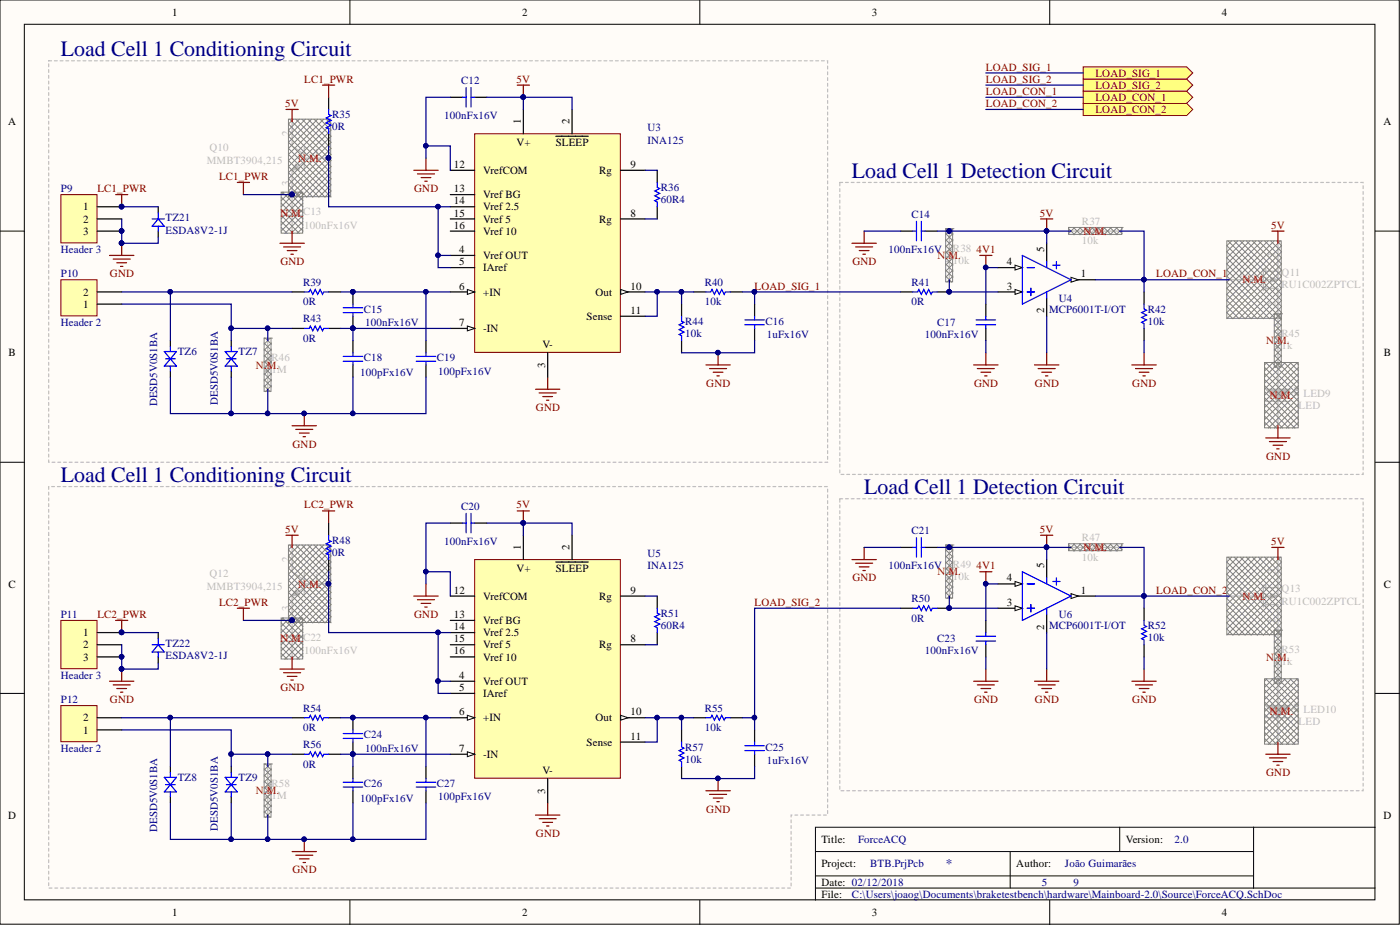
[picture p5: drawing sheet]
<svg xmlns="http://www.w3.org/2000/svg" width="292mm" height="193mm" viewBox="0 0 292 193" stroke-linecap="round" stroke-linejoin="round" font-family="sans-serif">
<defs><g id="words">
<g font-size="4.6" fill="#000080">
<text x="12.7" y="11.7">Load Cell 1 Conditioning Circuit</text>
<text x="177.8" y="37">Load Cell 1 Detection Circuit</text>
<text x="12.7" y="100.5">Load Cell 1 Conditioning Circuit</text>
<text x="180.3" y="103">Load Cell 1 Detection Circuit</text>
</g>
<text font-size="2.8" fill="#000080" x="197.3" y="181.1">*</text>
<g font-size="2.3">
<text x="35.9" y="3.3">1</text>
<text x="108.9" y="3.3">2</text>
<text x="181.9" y="3.3">3</text>
<text x="255" y="3.3">4</text>
<text x="1.7" y="26.1">A</text>
<text x="108.7" y="25.9" transform="rotate(-90 108.7 25.9)">1</text>
<text x="118.8" y="25.9" transform="rotate(-90 118.8 25.9)">2</text>
<text x="288.6" y="26.1">A</text>
<text x="94.7" y="35">12</text>
<text x="107.8" y="30.4">V+</text>
<text x="116" y="30.4">SLEEP</text>
<text x="131.5" y="35">9</text>
<text x="94.7" y="40.1">13</text>
<text x="100.8" y="36.3">VrefCOM</text>
<text x="100.8" y="41.4">Vref BG</text>
<text x="125" y="36.3">Rg</text>
<text x="17.4" y="43.9">1</text>
<text x="17.4" y="46.4">2</text>
<text x="94.7" y="42.6">14</text>
<text x="94.7" y="45.2">15</text>
<text x="94.7" y="47.7">16</text>
<text x="100.8" y="43.9">Vref 2.5</text>
<text x="100.8" y="46.4">Vref 5</text>
<text x="125" y="46.4">Rg</text>
<text x="131.5" y="45.2">8</text>
<text x="17.4" y="49">3</text>
<text x="95.8" y="52.8">4</text>
<text x="100.8" y="49">Vref 10</text>
<text x="217.9" y="52.5" transform="rotate(-90 217.9 52.5)">5</text>
<text x="95.8" y="55.3">5</text>
<text x="100.8" y="56.6">IAref</text>
<text x="100.8" y="54">Vref OUT</text>
<text x="210.1" y="55.3">4</text>
<text x="225.5" y="57.9">1</text>
<text x="17.4" y="64.2">1</text>
<text x="17.4" y="61.7">2</text>
<text x="95.8" y="60.4">6</text>
<text x="100.8" y="61.7">+IN</text>
<text x="124.3" y="61.7">Out</text>
<text x="131.5" y="65.5">11</text>
<text x="131.5" y="60.4">10</text>
<text x="210.1" y="60.4">3</text>
<text x="217.9" y="65.4" transform="rotate(-90 217.9 65.4)">2</text>
<text x="95.8" y="68">7</text>
<text x="100.8" y="69.3">-IN</text>
<text x="122.4" y="66.7">Sense</text>
<text x="1.8" y="74.4">B</text>
<text x="113.2" y="72.6">V-</text>
<text x="113.8" y="76.8" transform="rotate(-90 113.8 76.8)">3</text>
<text x="288.7" y="74.4">B</text>
<text x="107.8" y="119.3">V+</text>
<text x="108.7" y="114.7" transform="rotate(-90 108.7 114.7)">1</text>
<text x="116" y="119.3">SLEEP</text>
<text x="118.8" y="114.7" transform="rotate(-90 118.8 114.7)">2</text>
<text x="217.9" y="118.5" transform="rotate(-90 217.9 118.5)">5</text>
<text x="1.8" y="122.6">C</text>
<text x="94.7" y="123.8">12</text>
<text x="100.8" y="125.1">VrefCOM</text>
<text x="125" y="125.1">Rg</text>
<text x="131.5" y="123.8">9</text>
<text x="210.1" y="121.3">4</text>
<text x="225.5" y="123.8">1</text>
<text x="288.7" y="122.6">C</text>
<text x="94.7" y="128.9">13</text>
<text x="94.7" y="131.5">14</text>
<text x="100.8" y="130.2">Vref BG</text>
<text x="210.1" y="126.4">3</text>
<text x="217.9" y="131.4" transform="rotate(-90 217.9 131.4)">2</text>
<text x="17.4" y="132.7">1</text>
<text x="17.4" y="135.3">2</text>
<text x="17.4" y="137.8">3</text>
<text x="94.7" y="134">15</text>
<text x="94.7" y="136.5">16</text>
<text x="100.8" y="132.7">Vref 2.5</text>
<text x="100.8" y="135.3">Vref 5</text>
<text x="100.8" y="137.8">Vref 10</text>
<text x="125" y="135.3">Rg</text>
<text x="131.5" y="134">8</text>
<text x="95.8" y="141.6">4</text>
<text x="100.8" y="142.9">Vref OUT</text>
<text x="95.8" y="149.2">6</text>
<text x="95.8" y="144.1">5</text>
<text x="100.8" y="145.4">IAref</text>
<text x="131.5" y="149.2">10</text>
<text x="17.4" y="153">1</text>
<text x="17.4" y="150.5">2</text>
<text x="100.8" y="150.5">+IN</text>
<text x="122.4" y="155.6">Sense</text>
<text x="124.3" y="150.5">Out</text>
<text x="131.5" y="154.3">11</text>
<text x="95.8" y="156.8">7</text>
<text x="100.8" y="158.1">-IN</text>
<text x="113.2" y="161.4">V-</text>
<text x="113.8" y="165.6" transform="rotate(-90 113.8 165.6)">3</text>
<text x="1.7" y="170.8">D</text>
<text x="288.6" y="170.8">D</text>
<text x="171.4" y="175.9">Title:</text>
<text x="234.9" y="175.9">Version:</text>
<text x="171.4" y="180.9">Project:</text>
<text x="171.4" y="184.8">Date: 02/12/2018</text>
<text x="212" y="180.9">Author:</text>
<text x="35.9" y="191.1">1</text>
<text x="108.9" y="191.1">2</text>
<text x="171.4" y="187.3">File:</text>
<text x="181.9" y="191.1">3</text>
<text x="255" y="191.1">4</text>
</g>
<g font-size="2.3" fill="#800000">
<text x="63.5" y="17.2">LC1_PWR</text>
<text x="107.8" y="17.2">5V</text>
<text x="205.7" y="14.7">LOAD_SIG_1</text>
<text x="205.7" y="17.2">LOAD_SIG_2</text>
<text x="228.5" y="16">LOAD_SIG_1</text>
<text x="59.5" y="22.3">5V</text>
<text x="205.7" y="19.8">LOAD_CON_1</text>
<text x="205.7" y="22.3">LOAD_CON_2</text>
<text x="228.5" y="23.6">LOAD_CON_2</text>
<text x="228.5" y="21.1">LOAD_CON_1</text>
<text x="228.5" y="18.5">LOAD_SIG_2</text>
<text x="20.3" y="40.1">LC1_PWR</text>
<text x="45.7" y="37.6">LC1_PWR</text>
<text x="86.4" y="40.1">GND</text>
<text x="216.9" y="45.2">5V</text>
<text x="265.2" y="47.7">5V</text>
<text x="203.7" y="52.8">4V1</text>
<text x="22.9" y="57.9">GND</text>
<text x="58.5" y="55.3">GND</text>
<text x="177.8" y="55.3">GND</text>
<text x="241.2" y="57.9">LOAD_CON_1</text>
<text x="157.4" y="60.4">LOAD_SIG_1</text>
<text x="147.4" y="80.7">GND</text>
<text x="203.2" y="80.7">GND</text>
<text x="215.9" y="80.7">GND</text>
<text x="236.2" y="80.7">GND</text>
<text x="111.8" y="85.8">GND</text>
<text x="61" y="93.4">GND</text>
<text x="264.2" y="95.9">GND</text>
<text x="63.5" y="106.1">LC2_PWR</text>
<text x="107.8" y="106.1">5V</text>
<text x="59.5" y="111.2">5V</text>
<text x="216.9" y="111.2">5V</text>
<text x="265.2" y="113.7">5V</text>
<text x="203.7" y="118.8">4V1</text>
<text x="177.8" y="121.3">GND</text>
<text x="241.2" y="123.8">LOAD_CON_2</text>
<text x="20.3" y="128.9">LC2_PWR</text>
<text x="45.7" y="126.4">LC2_PWR</text>
<text x="86.4" y="128.9">GND</text>
<text x="157.4" y="126.4">LOAD_SIG_2</text>
<text x="22.9" y="146.7">GND</text>
<text x="58.5" y="144.1">GND</text>
<text x="203.2" y="146.7">GND</text>
<text x="215.9" y="146.7">GND</text>
<text x="236.2" y="146.7">GND</text>
<text x="264.2" y="161.9">GND</text>
<text x="147.4" y="169.5">GND</text>
<text x="111.8" y="174.6">GND</text>
<text x="61" y="182.2">GND</text>
</g>
<g font-size="2.3" fill="#000080">
<text x="96.2" y="17.5">C12</text>
<text x="69.3" y="24.6">R35</text>
<text x="69.3" y="27.1">0R</text>
<text x="92.7" y="24.9">100nFx16V</text>
<text x="135.1" y="27.4">U3</text>
<text x="135.1" y="29.9">INA125</text>
<text x="12.7" y="40.1">P9</text>
<text x="137.9" y="39.8">R36</text>
<text x="34.5" y="46.2">TZ21</text>
<text x="137.9" y="42.4">60R4</text>
<text x="190.2" y="45.4">C14</text>
<text x="12.7" y="52.8">Header 3</text>
<text x="34.5" y="48.7">ESDA8V2-1J</text>
<text x="185.4" y="52.8">100nFx16V</text>
<text x="12.7" y="57.9">P10</text>
<text x="63.2" y="59.6">R39</text>
<text x="147" y="59.6">R40</text>
<text x="190.2" y="59.6">R41</text>
<text x="63.2" y="63.7">0R</text>
<text x="75.9" y="65.2">C15</text>
<text x="147" y="63.7">10k</text>
<text x="190.2" y="63.7">0R</text>
<text x="218.9" y="65.2">MCP6001T-I/OT</text>
<text x="220.9" y="62.9">U4</text>
<text x="239.5" y="65.2">R42</text>
<text x="12.7" y="68">Header 2</text>
<text x="63.2" y="67.2">R43</text>
<text x="63.2" y="71.3">0R</text>
<text x="76.2" y="68">100nFx16V</text>
<text x="143" y="67.8">R44</text>
<text x="143" y="70.3">10k</text>
<text x="159.7" y="67.8">C16</text>
<text x="160" y="70.5">1uFx16V</text>
<text x="193" y="70.5">100nFx16V</text>
<text x="195.5" y="68">C17</text>
<text x="239.5" y="67.8">10k</text>
<text x="37.1" y="74.1">TZ6</text>
<text x="49.8" y="74.1">TZ7</text>
<text x="75.9" y="75.4">C18</text>
<text x="91.2" y="75.4">C19</text>
<text x="75.2" y="78.4">100pFx16V</text>
<text x="91.4" y="78.2">100pFx16V</text>
<text x="32.8" y="84.8" transform="rotate(-90 32.8 84.8)">DESD5V0S1BA</text>
<text x="45.5" y="84.5" transform="rotate(-90 45.5 84.5)">DESD5V0S1BA</text>
<text x="96.2" y="106.3">C20</text>
<text x="69.3" y="113.4">R48</text>
<text x="92.7" y="113.7">100nFx16V</text>
<text x="190.2" y="111.4">C21</text>
<text x="69.3" y="116">0R</text>
<text x="135.1" y="116.2">U5</text>
<text x="135.1" y="118.8">INA125</text>
<text x="185.4" y="118.8">100nFx16V</text>
<text x="190.2" y="125.6">R50</text>
<text x="12.7" y="128.9">P11</text>
<text x="137.9" y="128.7">R51</text>
<text x="137.9" y="131.2">60R4</text>
<text x="190.2" y="129.7">0R</text>
<text x="218.9" y="131.2">MCP6001T-I/OT</text>
<text x="220.9" y="128.9">U6</text>
<text x="239.5" y="131.2">R52</text>
<text x="34.5" y="135">TZ22</text>
<text x="34.5" y="137.5">ESDA8V2-1J</text>
<text x="193" y="136.5">100nFx16V</text>
<text x="195.5" y="134">C23</text>
<text x="239.5" y="133.7">10k</text>
<text x="12.7" y="141.6">Header 3</text>
<text x="12.7" y="146.7">P12</text>
<text x="63.2" y="148.5">R54</text>
<text x="147" y="148.5">R55</text>
<text x="63.2" y="152.5">0R</text>
<text x="75.9" y="154">C24</text>
<text x="147" y="152.5">10k</text>
<text x="12.7" y="156.8">Header 2</text>
<text x="63.2" y="156.1">R56</text>
<text x="63.2" y="160.1">0R</text>
<text x="76.2" y="156.8">100nFx16V</text>
<text x="143" y="156.6">R57</text>
<text x="143" y="159.1">10k</text>
<text x="159.7" y="156.6">C25</text>
<text x="160" y="159.4">1uFx16V</text>
<text x="37.1" y="162.9">TZ8</text>
<text x="49.8" y="162.9">TZ9</text>
<text x="75.2" y="167.2">100pFx16V</text>
<text x="75.9" y="164.2">C26</text>
<text x="91.2" y="164.2">C27</text>
<text x="91.4" y="167">100pFx16V</text>
<text x="32.8" y="173.6" transform="rotate(-90 32.8 173.6)">DESD5V0S1BA</text>
<text x="45.5" y="173.3" transform="rotate(-90 45.5 173.3)">DESD5V0S1BA</text>
<text x="179" y="175.9">ForceACQ</text>
<text x="245" y="175.9">2.0</text>
<text x="181.6" y="180.9">BTB.PrjPcb</text>
<text x="217.4" y="184.8">5</text>
<text x="222.2" y="180.9">João Guimarães</text>
<text x="224" y="184.8">9</text>
<text x="177.8" y="187.3">C:\Users\joaog\Documents\braketestbench\hardware\Mainboard-2.0\Source\ForceACQ.SchDoc</text>
</g>
<g font-size="2.3" fill="#bfbebc">
<text x="60.4" y="28.4" transform="rotate(-90 60.4 28.4)">2</text>
<text x="43.2" y="34.3">MMBT3904,215</text>
<text x="43.7" y="31.5">Q10</text>
<text x="65.5" y="32.5">1</text>
<text x="60.4" y="38.7" transform="rotate(-90 60.4 38.7)">3</text>
<text x="63.2" y="44.9">C13</text>
<text x="63.5" y="47.7">100nFx16V</text>
<text x="225.7" y="46.9">R37</text>
<text x="198.8" y="52.5">R38</text>
<text x="225.7" y="51">10k</text>
<text x="266.1" y="53.8" transform="rotate(-90 266.1 53.8)">3</text>
<text x="198.8" y="55.1">10k</text>
<text x="258.3" y="57.9">1</text>
<text x="267.4" y="57.6">Q11</text>
<text x="266.1" y="64.1" transform="rotate(-90 266.1 64.1)">2</text>
<text x="267.4" y="60.1">RU1C002ZPTCL</text>
<text x="267.4" y="70.3">R45</text>
<text x="56.6" y="75.4">R46</text>
<text x="56.6" y="77.9">1M</text>
<text x="267.4" y="72.8">1k</text>
<text x="272" y="82.7">LED9</text>
<text x="270.9" y="85.3">LED</text>
<text x="225.7" y="112.9">R47</text>
<text x="60.4" y="117.2" transform="rotate(-90 60.4 117.2)">2</text>
<text x="198.8" y="118.5">R49</text>
<text x="225.7" y="117">10k</text>
<text x="266.1" y="119.8" transform="rotate(-90 266.1 119.8)">3</text>
<text x="43.2" y="123.1">MMBT3904,215</text>
<text x="43.7" y="120.3">Q12</text>
<text x="65.5" y="121.3">1</text>
<text x="198.8" y="121.1">10k</text>
<text x="258.3" y="123.8">1</text>
<text x="267.4" y="123.6">Q13</text>
<text x="60.4" y="127.6" transform="rotate(-90 60.4 127.6)">3</text>
<text x="266.1" y="130.1" transform="rotate(-90 266.1 130.1)">2</text>
<text x="267.4" y="126.1">RU1C002ZPTCL</text>
<text x="63.2" y="133.7">C22</text>
<text x="63.5" y="136.5">100nFx16V</text>
<text x="267.4" y="136.3">R53</text>
<text x="267.4" y="138.8">1k</text>
<text x="272" y="148.7">LED10</text>
<text x="270.9" y="151.3">LED</text>
<text x="56.6" y="164.2">R58</text>
<text x="56.6" y="166.7">1M</text>
</g>
<g font-size="2.3" fill="#f00">
<text x="62.2" y="33.7">N</text>
<text x="63.9" y="33.7">.M.</text>
<text x="58.5" y="45.2">N.M.</text>
<text x="226.1" y="49">N.M.</text>
<text x="195.6" y="54">N.M.</text>
<text x="259.3" y="59.1">N.M.</text>
<text x="264.2" y="71.8">N.M.</text>
<text x="53.4" y="76.9">N.M.</text>
<text x="264.9" y="83.2">N.M.</text>
<text x="226.1" y="115">N.M.</text>
<text x="62.2" y="122.6">N</text>
<text x="63.9" y="122.6">.M.</text>
<text x="195.6" y="120">N.M.</text>
<text x="259.3" y="125.1">N.M.</text>
<text x="58.5" y="134">N.M.</text>
<text x="264.2" y="137.8">N.M.</text>
<text x="264.9" y="149.2">N.M.</text>
<text x="53.4" y="165.7">N.M.</text>
</g>
</g></defs>
<g fill="#fffcf8" stroke="#000" stroke-width=".21">
<path d="M0 0h291.9v192.8h-291.9z"/>
<path d="M5.1 5.1h281.8v182.6h-281.8z"/>
</g>
<g fill="none" stroke="#000" stroke-width=".21">
<path d="M73 0v5.1M146 0v5.1M219 0v5.1M0 48.2h5.1M286.9 48.2h5.1M0 96.4h5.1M286.9 96.4h5.1M0 144.7h5.1M286.9 144.7h5.1M170.1 177.6h91.5M210.8 177.6v7.7M233.6 172.6v5"/>
<path d="M261.6 172.6h-91.5v15.2M286.9 172.6h-25.3v12.7M73 187.8v5.1M146 187.8v5.1M170.1 185.3h116.8M170.1 182.7h91.5M219 187.8v5.1"/>
</g>
<path d="M12.7 58.4h7.5v7.5h-7.5z" fill="#ffffb0" stroke="#800000" stroke-width=".21"/>
<g fill="none" stroke="#000" stroke-width=".25">
<path d="M137.1 35.5v2.6M137.1 43.1v2.6M20.3 63.4h5.1M20.3 60.9h5.1M35.6 71.1v1.2M35.6 77.4v1.3M48.2 71.1v1.2M48.2 77.4v1.3M60.9 60.9h2.6M60.9 68.5h2.6M68.6 60.9h2.5M68.6 68.5h2.5"/>
<path d="M73.6 60.9v2.5M73.6 66v2.5M73.6 71.1v2.5M73.6 76.1v2.6M88.9 71.1v2.5M88.9 76.1v2.6"/>
</g>
<path d="M55.9 71.1v3.5l.5 .3-1 .5 1 .5-1 .5 1 .5-1 .5 .5 .3v3.5" fill="none" stroke="#bfbebc" stroke-width=".25"/>
<g fill="none" stroke="#808080" stroke-width=".21">
<path d="M55.1 70.5h1.5v11.1h-1.5zM55.1 70.5h.1M55.1 79.2l1.5 1.5M55.1 77.9l1.5 1.5M55.1 76.6l1.5 1.6M55.1 75.4l1.5 1.5M55.1 74.1l1.5 1.5M55.1 72.8l1.5 1.6M55.1 71.6l1.5 1.5M55.4 70.5l1.2 1.3M56.4 70.5l-1.3 1.3M56.6 70.5h.1"/>
<path d="M56.6 79.2l-1.5 1.5M56.6 77.9l-1.5 1.5M56.6 76.6l-1.5 1.6M56.6 75.4l-1.5 1.5M56.6 74.1l-1.5 1.5M56.6 72.8l-1.5 1.6M56.6 71.6l-1.5 1.5M55.1 80.4l1.3 1.3M56.6 80.4l-1.2 1.3"/>
</g>
<g fill="none" stroke="#00f" stroke-width=".25">
<path d="M137.1 38.1v1l.5 .2-1 .5 1 .5-1 .6 1 .5-1 .5 .5 .2v1M34.3 73.3h2.5l-2.5 3.1h2.5zM34.5 74.9h2.1M35.6 72.3v1M35.6 76.4v1M47 73.3h2.5l-2.5 3.1h2.5zM47.2 74.9h2.1M48.2 72.3v1M48.2 76.4v1M63.5 60.9h1l.3-.5 .5 1 .5-1 .5 1 .5-1 .5 1 .2-.5h1.1M63.5 68.5h1l.3-.5 .5 1 .5-1 .5 1 .5-1 .5 1 .2-.5h1.1M71.6 64.2h4.1"/>
<path d="M71.6 65.2h4.1M71.6 74.4h4.1M71.6 75.4h4.1M73.6 63.4v.8M73.6 65.2v.8M73.6 73.6v.8M73.6 75.4v.7M86.8 74.4h4.1M86.8 75.4h4.1M88.9 73.6v.8M88.9 75.4v.7"/>
</g>
<g fill="#000080" stroke="#000080" stroke-width=".21">
<circle cx="73.6" cy="68.5" r=".47"/>
<circle cx="73.6" cy="60.9" r=".47"/>
<circle cx="63.4" cy="86.2" r=".47"/>
</g>
<g fill="none" stroke="#800000" stroke-width=".25">
<path d="M86.3 35.5h5.1M87.1 36.3h3.6M87.9 37h2M88.6 37.8h.5M88.9 33v2.5M114.3 78.7v2.5M60.9 88.8h5.1M61.7 89.6h3.6M62.5 90.3h2M63.2 91.1h.5M63.5 86.3v2.5M111.7 81.2h5.1"/>
<path d="M112.5 82h3.5M113.3 82.7h2M114 83.5h.5"/>
</g>
<path d="M99 27.9h30.4v45.6h-30.4z" fill="#ffffb0" stroke="#800000" stroke-width=".21"/>
<path d="M94 35.5h5M109.2 22.8v5.1M116 28.4h6.7M119.3 22.8v5.1M94 40.6h5M94 43.1h5M94 45.7h5M94 48.2h5M94 60.9h5" fill="none" stroke="#000" stroke-width=".25"/>
<path d="M97.5 60.4l1.5 .5-1.5 .5z" fill="#fffcf8"/>
<path d="M97.5 60.4l1.5 .5-1.5 .5z" fill="none" stroke="#000" stroke-width=".21"/>
<path d="M94 68.5h5" fill="none" stroke="#000" stroke-width=".25"/>
<path d="M97.5 68l1.5 .5-1.5 .5z" fill="#fffcf8"/>
<path d="M97.5 68l1.5 .5-1.5 .5z" fill="none" stroke="#000" stroke-width=".21"/>
<path d="M129.5 35.5h5.1M94 55.8h5M129.5 45.7h5.1M114.3 73.6v5.1M129.5 66h5.1M129.5 60.9h5.1" fill="none" stroke="#000" stroke-width=".25"/>
<path d="M129.5 60.4l1.5 .5-1.5 .5z" fill="#fffcf8"/>
<path d="M129.5 60.4l1.5 .5-1.5 .5z" fill="none" stroke="#000" stroke-width=".21"/>
<path d="M94 20.3h2.5M99 20.3h2.6M94 53.3h5M208.2 55.8h5.1M142.2 63.4v2.6M142.2 71.1v2.5M144.7 60.9h2.6M152.4 60.9h2.5M157.4 63.4v2.6M157.4 68.5v2.6" fill="none" stroke="#000" stroke-width=".25"/>
<path d="M97.3 18.3v4M98.3 18.3v4M96.5 20.3h.8M98.3 20.3h.7M142.2 66v1l.5 .2-1 .6 1 .5-1 .5 1 .5-1 .5 .5 .2v1.1M147.3 60.9h1l.3-.5 .5 1 .5-1 .5 1 .5-1 .5 1 .2-.5h1.1M155.4 66.7h4.1M155.4 67.8h4.1M157.4 66v.7M157.4 67.8v.7" fill="none" stroke="#00f" stroke-width=".25"/>
<g fill="none" stroke="#800000" stroke-width=".25">
<path d="M107.9 17.8h2.6M109.2 17.8v2.5M22.9 53.3h5M23.6 54h3.6M24.1 40.6h2.6M24.4 54.8h2M25.1 55.6h.5M25.4 40.6v2.5M25.4 50.7v2.6M147.3 76.1h5.1M148 76.9h3.6M148.8 77.7h2"/>
<path d="M149.6 78.4h.5M149.8 73.6v2.5"/>
</g>
<g fill="#000080" stroke="#000080" stroke-width=".21">
<circle cx="109.2" cy="20.3" r=".47"/>
<circle cx="25.4" cy="50.7" r=".47"/>
<circle cx="25.4" cy="43.1" r=".47"/>
<circle cx="149.8" cy="73.6" r=".47"/>
<circle cx="157.4" cy="60.9" r=".47"/>
</g>
<path d="M211.8 55.3l1.5 .5-1.5 .5z" fill="#fffcf8"/>
<path d="M211.8 55.3l1.5 .5-1.5 .5z" fill="none" stroke="#000" stroke-width=".21"/>
<path d="M208.2 60.9h5.1" fill="none" stroke="#000" stroke-width=".25"/>
<path d="M211.8 60.4l1.5 .5-1.5 .5z" fill="#fffcf8"/>
<path d="M211.8 60.4l1.5 .5-1.5 .5z" fill="none" stroke="#000" stroke-width=".21"/>
<path d="M223.5 58.4h5" fill="none" stroke="#000" stroke-width=".25"/>
<path d="M223.5 57.9l1.5 .5-1.5 .5z" fill="#fffcf8"/>
<path d="M223.5 57.9l1.5 .5-1.5 .5z" fill="none" stroke="#000" stroke-width=".21"/>
<path d="M187.9 48.2h2.6M193 48.2h2.5M218.4 50.7v3.9M187.9 60.9h2.6M195.5 60.9h2.6M205.7 63.4v2.6M205.7 68.5v2.6M218.4 62.2v3.8M238.7 60.9v2.5M238.7 68.5v2.6" fill="none" stroke="#000" stroke-width=".25"/>
<g fill="none" stroke="#00f" stroke-width=".25">
<path d="M190.5 48.2h.7M191.2 46.2v4M192.2 46.2v4M192.2 48.2h.8M213.3 53.3l10.2 5.1-10.2 5zM214.3 55.8h1.5M218.4 54.6v1.2M219.7 55.3h1.5M220.4 54.6v1.5M190.5 60.9h1l.2-.5 .5 1 .5-1 .5 1 .6-1 .5 1 .2-.5h1M203.7 66.7h4M203.7 67.8h4"/>
<path d="M205.7 66v.7M205.7 67.8v.7M214.3 60.9h1.5M215.1 60.1v1.6M218.4 60.9v1.3M238.7 63.4v1.1l.5 .2-1 .5 1 .5-1 .5 1 .5-1 .5 .5 .3v1"/>
</g>
<g fill="none" stroke="#800000" stroke-width=".25">
<path d="M177.8 50.7h5M178.5 51.5h3.6M179.3 52.3h2M180 53h.5M180.3 48.2v2.5M204.4 53.3h2.6M205.7 53.3v2.5M217.1 45.7h2.6M218.4 45.7v2.5M203.1 76.1h5.1M203.9 76.9h3.6M204.7 77.7h2"/>
<path d="M205.4 78.4h.5M205.7 73.6v2.5M215.8 76.1h5.1M216.6 76.9h3.6M217.4 77.7h2M218.1 78.4h.5M218.4 73.6v2.5M236.2 76.1h5M236.9 76.9h3.6M237.7 77.7h2M238.4 78.4h.6M238.7 73.6v2.5"/>
</g>
<g fill="#000080" stroke="#000080" stroke-width=".21">
<circle cx="205.6" cy="55.8" r=".47"/>
<circle cx="198" cy="60.9" r=".47"/>
<circle cx="198" cy="48.2" r=".47"/>
<circle cx="218.3" cy="48.2" r=".47"/>
</g>
<path d="M198.1 48.2v3.6l.5 .2-1 .5 1 .5-1 .5 1 .5-1 .6 .5 .2v3.6M223.5 48.2h3.5l.3-.5 .5 1 .5-1 .5 1 .5-1 .5 1 .3-.5h3.5M256.5 58.4h7.1M263.6 56.1v4.5M264.1 56.6h2.5M264.1 56.1v1M264.1 57.9v1M264.1 59.6v1M266.6 50.7v7.7h-2.5M264.1 60.1h2.5M266.6 60.9v5.1" fill="none" stroke="#bfbebc" stroke-width=".25"/>
<g fill="none" stroke="#808080" stroke-width=".21">
<path d="M197.3 47.7h1.5v11.1h-1.5zM197.3 47.7h.1M197.3 57.6l1.3 1.3M197.3 56.3l1.5 1.6M197.3 55.1l1.5 1.5M197.3 53.8l1.5 1.5M197.3 52.5l1.5 1.5M197.3 51.3l1.5 1.5M197.3 50l1.5 1.5M197.3 48.7l1.5 1.5M197.6 47.7l1.2 1.3M198.6 47.7l-1.3 1.3"/>
<path d="M198.8 47.7h.1M198.8 57.6l-1.2 1.3M198.8 56.3l-1.5 1.6M198.8 55.1l-1.5 1.5M198.8 53.8l-1.5 1.5M198.8 52.5l-1.5 1.5M198.8 51.3l-1.5 1.5M198.8 50l-1.5 1.5M198.8 48.7l-1.5 1.5M223 47.5h11.1v1.4h-11.1zM223 47.5h.1M223 47.7l1.2 1.3"/>
<path d="M224 47.5l1.5 1.5M224.2 47.5l-1.2 1.2M225.2 47.5l1.6 1.5M225.5 47.5l-1.5 1.5M226.5 47.5l1.5 1.5M226.8 47.5l-1.6 1.5M227.8 47.5l1.5 1.5M228 47.5l-1.5 1.5M229 47.5l1.6 1.5M229.3 47.5l-1.5 1.5M230.3 47.5l1.5 1.5M230.6 47.5l-1.6 1.5"/>
<path d="M231.6 47.5l1.5 1.5M231.8 47.5l-1.5 1.5M232.9 47.5l1.2 1.2M233.1 47.5l-1.5 1.5M234.1 47.5h.1M234.1 47.7l-1.2 1.3"/>
</g>
<path d="M265.1 57.9l1.5 .5-1.5 .5z" fill="#bfbebc"/>
<path d="M265.1 57.9l1.5 .5-1.5 .5z" fill="none" stroke="#bfbebc" stroke-width=".21"/>
<path d="M266.6 66v3.5l.5 .3-1 .5 1 .5-1 .5 1 .5-1 .5 .5 .3v8.6M266.6 60.1v.8M266.6 83.7v5.1" fill="none" stroke="#bfbebc" stroke-width=".25"/>
<g fill="none" stroke="#808080" stroke-width=".21">
<path d="M256 50.2h11.3v16.2h-11.3zM256.2 50.2l11.2 11.2-5.1 5.1-6.3-6.4 9.9-9.9M257 50.2l-1 1.1 11.4 11.4-3.8 3.8-7.6-7.6 8.6-8.7M257.5 50.2l9.9 9.9-6.4 6.4-5-5.1 11.1-11.2M258.3 50.2l-2.3 2.3 11.4 11.4-2.5 2.6-8.9-8.9 7.3-7.4M258.8 50.2l8.6 8.7-7.6 7.6-3.8-3.8 11.4-11.4-1-1.1M259.5 50.2l-3.5 3.6 11.4 11.4-1.5 1.5M260 50.2l7.4 7.4-8.9 8.9-2.5-2.6 11.4-11.4-2.3-2.3M260.8 50.2l-4.8 4.9 11.4 11.4-1.5 1.5M261.3 50.2l6.1 6.1-10.2 10.2-1.2-1.3 11.4-11.4-3.6-3.6M262.1 50.2l-6.1 6.1 10.1 10.2M262.6 50.2l4.8 4.9-11.4 11.4"/>
<path d="M265.9 65.5h1.4v11.1h-1.4zM265.9 65.5h.1M265.9 75.4l1.2 1.2M265.9 74.1l1.5 1.5M265.9 72.8l1.5 1.6M265.9 71.6l1.5 1.5M265.9 70.3l1.5 1.5M265.9 69l1.5 1.5M265.9 67.8l1.5 1.5M265.9 66.5l1.5 1.5M266.1 65.5l1.3 1.2M267.4 65.5h.1"/>
<path d="M267.4 75.4l-1.3 1.2M267.4 74.1l-1.5 1.5M267.4 72.8l-1.5 1.6M267.4 71.6l-1.5 1.5M267.4 70.3l-1.5 1.5M267.4 69l-1.5 1.5M267.4 67.8l-1.5 1.5"/>
</g>
<path d="M265.4 48.2h2.5M266.6 48.2v2.5" fill="none" stroke="#800000" stroke-width=".25"/>
<path d="M264.1 81.2h5.1l-2.6 2.5z" fill="#bfbebc"/>
<path d="M60.9 25.4v5l2.6 1.8M63.5 33h5.1M63.5 33.7l-2.6 1.8v5.1M63.5 30.7v4.6M264.1 81.2h5.1l-2.6 2.5zM264.1 83.7h5.1M270.2 82h.5v.5zM270.4 82.2l-.7 .8M270.7 81.5v-.5h-.5l.5 .5-.3-.3-.7 .8" fill="none" stroke="#bfbebc" stroke-width=".25"/>
<g fill="none" stroke="#808080" stroke-width=".21">
<path d="M263.8 75.6h7.1v13.7h-7.1zM263.8 79.2l7.1 7.1M263.8 77.9l7.1 7.1M263.8 76.6l7.1 7.1M264.1 75.6l6.8 6.9M264.3 75.6l-.5 .5M265.4 75.6l5.5 5.6M265.6 75.6l-1.8 1.8M266.6 75.6l4.3 4.3M266.9 75.6l-3.1 3.1M267.9 75.6l3 3.1M268.2 75.6l-4.4 4.3"/>
<path d="M269.2 75.6l1.7 1.8M269.4 75.6l-5.6 5.6M270.4 75.6l.5 .5M270.7 75.6l-6.9 6.9M270.9 79.2l-7.1 7.1M270.9 77.9l-7.1 7.1M270.9 76.6l-7.1 7.1M263.8 88.1l1.3 1.2M263.8 86.8l2.6 2.5M263.8 85.5l3.8 3.8M263.8 84.3l5.1 5M263.8 83l6.4 6.3"/>
<path d="M263.8 81.7l7.1 7.1M263.8 80.4l7.1 7.2M270.9 88.1l-1.2 1.2M270.9 86.8l-2.5 2.5M270.9 85.5l-3.8 3.8M270.9 84.3l-5 5M270.9 83l-6.3 6.3M270.9 81.7l-7.1 7.1M270.9 80.4l-7.1 7.2"/>
</g>
<path d="M264.1 91.4h5.1M264.9 92.1h3.5M265.6 92.9h2M266.4 93.6h.5M266.6 88.8v2.6" fill="none" stroke="#800000" stroke-width=".25"/>
<path d="M10.2 12.7h162.5v83.7h-162.5v-83.7M175.2 38.1h109.2v60.9h-109.2v-60.9" fill="none" stroke="#c0c0c0" stroke-width=".25" stroke-dasharray=".6 .6"/>
<g fill="#000080" stroke="#000080" stroke-width=".21">
<circle cx="68.5" cy="32.9" r=".47"/>
<circle cx="60.9" cy="40.6" r=".47"/>
</g>
<path d="M61.7 34.3l.8 1-1.6 .2z" fill="#bfbebc"/>
<path d="M61.7 34.3l.8 1-1.6 .2z" fill="none" stroke="#bfbebc" stroke-width=".21"/>
<g fill="none" stroke="#808080" stroke-width=".21">
<path d="M60.2 24.9h8.8v16.1h-8.8zM60.4 24.9l8.7 8.6-7.6 7.6-1.3-1.3 8.9-8.8-6.1-6.1M61.2 24.9l-1 1 8.9 8.9-6.4 6.3-2.5-2.5 8.9-8.9-4.9-4.8M61.7 24.9l7.4 7.3-8.9 8.9M62.5 24.9l-2.3 2.2 8.9 8.9-5.1 5.1-3.8-3.8 8.9-8.9-3.6-3.5M63.7 24.9l-3.5 3.5 8.9 8.9-3.8 3.8-5.1-5.1 8.9-8.9-2.3-2.2M65 24.9l-4.8 4.8 8.9 8.9-2.6 2.5-6.3-6.3 8.9-8.9-1-1M66.3 24.9l-6.1 6.1 8.9 8.8-1.3 1.3-7.6-7.6 8.6-8.6M67.5 24.9l-7.3 7.3 8.9 8.9M58.7 40.1h4.5v8.5h-4.5zM58.7 47.5l1.2 1.2M58.7 46.2l2.5 2.5"/>
<path d="M58.7 44.9l3.8 3.8M58.7 43.6l4.5 4.6M58.7 42.4l4.5 4.5M58.7 41.1l4.5 4.6M58.9 40.1l4.3 4.3M59.2 40.1l-.5 .5M60.2 40.1l3 3M60.4 40.1l-1.7 1.8M61.5 40.1l1.7 1.8M61.7 40.1l-3 3M62.7 40.1l.5 .5M63 40.1l-4.3 4.3"/>
<path d="M63.2 47.5l-1.2 1.2M63.2 46.2l-2.5 2.5M63.2 44.9l-3.8 3.8M63.2 43.6l-4.5 4.6M63.2 42.4l-4.5 4.5M63.2 41.1l-4.5 4.6"/>
</g>
<g fill="#000080" stroke="#000080" stroke-width=".21">
<circle cx="68.5" cy="32.9" r=".47"/>
<circle cx="60.9" cy="40.6" r=".47"/>
</g>
<path d="M58.9 43.9h4.1M58.9 44.9h4.1M60.9 40.6v3.3M60.9 44.9v3.3" fill="none" stroke="#bfbebc" stroke-width=".25"/>
<path d="M67.3 17.8h2.5M68.6 17.8v2.5M59.7 22.8h2.5M60.9 22.8v2.6M58.4 50.7h5.1M59.2 51.5h3.5M59.9 52.3h2.1M60.7 53h.5M60.9 48.2v2.5" fill="none" stroke="#800000" stroke-width=".25"/>
<path d="M68.6 20.3v2.5M68.6 27.9v2.5" fill="none" stroke="#000" stroke-width=".25"/>
<path d="M68.6 22.8v1l.5 .3-1 .5 1 .5-1 .5 1 .5-1 .5 .5 .3v1" fill="none" stroke="#00f" stroke-width=".25"/>
<path d="M12.7 147.2h7.5v7.5h-7.5z" fill="#ffffb0" stroke="#800000" stroke-width=".21"/>
<g fill="none" stroke="#000" stroke-width=".25">
<path d="M137.1 124.4v2.5M137.1 132v2.5M20.3 152.3h5.1M20.3 149.7h5.1M35.6 159.9v1.3M48.2 159.9v1.3M60.9 149.7h2.6M60.9 157.3h2.6M68.6 149.7h2.5M68.6 157.3h2.5M73.6 149.7v2.6M73.6 154.8v2.5"/>
<path d="M73.6 159.9v2.5M88.9 159.9v2.5M35.6 166.2v1.3M48.2 166.2v1.3M73.6 165v2.5M88.9 165v2.5"/>
</g>
<path d="M55.9 159.9v3.5l.5 .3-1 .5 1 .5-1 .5 1 .5-1 .5 .5 .3v3.5" fill="none" stroke="#bfbebc" stroke-width=".25"/>
<g fill="none" stroke="#808080" stroke-width=".21">
<path d="M55.1 159.4h1.5v11.1h-1.5zM55.1 159.4h.1M55.4 159.4l1.2 1.2M56.4 159.4l-1.3 1.2M56.6 159.4h.1M55.1 169.3l1.3 1.2M55.1 168l1.5 1.5M55.1 166.7l1.5 1.6M55.1 165.5l1.5 1.5M55.1 164.2l1.5 1.5M55.1 162.9l1.5 1.6M55.1 161.7l1.5 1.5"/>
<path d="M55.1 160.4l1.5 1.5M56.6 169.3l-1.2 1.2M56.6 168l-1.5 1.5M56.6 166.7l-1.5 1.6M56.6 165.5l-1.5 1.5M56.6 164.2l-1.5 1.5M56.6 162.9l-1.5 1.6M56.6 161.7l-1.5 1.5M56.6 160.4l-1.5 1.5"/>
</g>
<g fill="none" stroke="#00f" stroke-width=".25">
<path d="M137.1 126.9v1l.5 .3-1 .5 1 .5-1 .5 1 .5-1 .5 .5 .3v1M63.5 149.7h1l.3-.5 .5 1 .5-1 .5 1 .5-1 .5 1 .2-.5h1.1M63.5 157.3h1l.3-.5 .5 1.1 .5-1.1 .5 1.1 .5-1.1 .5 1.1 .2-.6h1.1M71.6 153h4.1M71.6 154h4.1M73.6 152.3v.7M73.6 154v.8M34.3 162.2h2.5l-2.5 3h2.5zM34.5 163.7h2.1M35.6 161.2v1M35.6 165.2v1M47 162.2h2.5l-2.5 3h2.5z"/>
<path d="M47.2 163.7h2.1M48.2 161.2v1M48.2 165.2v1M71.6 163.2h4.1M71.6 164.2h4.1M73.6 162.4v.8M73.6 164.2v.8M86.8 163.2h4.1M86.8 164.2h4.1M88.9 162.4v.8M88.9 164.2v.8"/>
</g>
<g fill="#000080" stroke="#000080" stroke-width=".21">
<circle cx="73.6" cy="157.3" r=".47"/>
<circle cx="73.6" cy="149.7" r=".47"/>
<circle cx="63.4" cy="175.1" r=".47"/>
</g>
<g fill="none" stroke="#800000" stroke-width=".25">
<path d="M86.3 124.4h5.1M87.1 125.1h3.6M87.9 125.9h2M88.6 126.6h.5M88.9 121.8v2.6M60.9 177.6h5.1M61.7 178.4h3.6M62.5 179.2h2M63.2 179.9h.5M63.5 175.1v2.5M111.7 170h5.1M112.5 170.8h3.5"/>
<path d="M113.3 171.6h2M114 172.3h.5M114.3 167.5v2.5"/>
</g>
<path d="M99 116.7h30.4v45.6h-30.4z" fill="#ffffb0" stroke="#800000" stroke-width=".21"/>
<path d="M109.2 111.7v5M116 117.2h6.7M119.3 111.7v5M94 124.4h5M94 129.4h5M94 132h5M94 134.5h5M94 137h5M94 149.7h5" fill="none" stroke="#000" stroke-width=".25"/>
<path d="M97.5 149.2l1.5 .5-1.5 .5z" fill="#fffcf8"/>
<path d="M97.5 149.2l1.5 .5-1.5 .5z" fill="none" stroke="#000" stroke-width=".21"/>
<path d="M94 157.3h5" fill="none" stroke="#000" stroke-width=".25"/>
<path d="M97.5 156.8l1.5 .5-1.5 .6z" fill="#fffcf8"/>
<path d="M97.5 156.8l1.5 .5-1.5 .6z" fill="none" stroke="#000" stroke-width=".21"/>
<path d="M129.5 124.4h5.1M129.5 134.5h5.1M94 144.7h5M129.5 154.8h5.1M129.5 149.7h5.1M114.3 162.4v5.1" fill="none" stroke="#000" stroke-width=".25"/>
<path d="M129.5 149.2l1.5 .5-1.5 .5z" fill="#fffcf8"/>
<path d="M129.5 149.2l1.5 .5-1.5 .5z" fill="none" stroke="#000" stroke-width=".21"/>
<path d="M94 109.1h2.5M99 109.1h2.6M208.2 121.8h5.1M94 142.1h5M142.2 152.3v2.5M142.2 159.9v2.5M144.7 149.7h2.6M152.4 149.7h2.5M157.4 152.3v2.5M157.4 157.3v2.6" fill="none" stroke="#000" stroke-width=".25"/>
<path d="M96.5 109.1h.8M97.3 107.1v4.1M98.3 107.1v4.1M98.3 109.1h.7M142.2 154.8v1l.5 .3-1 .5 1 .5-1 .5 1 .5-1 .5 .5 .3v1M147.3 149.7h1l.3-.5 .5 1 .5-1 .5 1 .5-1 .5 1 .2-.5h1.1M155.4 155.6h4.1M155.4 156.6h4.1M157.4 154.8v.8M157.4 156.6v.7" fill="none" stroke="#00f" stroke-width=".25"/>
<path d="M107.9 106.6h2.6M109.2 106.6v2.5M147.3 165h5.1M148 165.7h3.6M148.8 166.5h2M149.6 167.2h.5M149.8 162.4v2.6" fill="none" stroke="#800000" stroke-width=".25"/>
<g fill="#000080" stroke="#000080" stroke-width=".21">
<circle cx="109.2" cy="109.1" r=".47"/>
<circle cx="149.8" cy="162.4" r=".47"/>
</g>
<path d="M211.8 121.3l1.5 .5-1.5 .5z" fill="#fffcf8"/>
<path d="M211.8 121.3l1.5 .5-1.5 .5z" fill="none" stroke="#000" stroke-width=".21"/>
<path d="M208.2 126.9h5.1" fill="none" stroke="#000" stroke-width=".25"/>
<path d="M211.8 126.4l1.5 .5-1.5 .5z" fill="#fffcf8"/>
<path d="M211.8 126.4l1.5 .5-1.5 .5z" fill="none" stroke="#000" stroke-width=".21"/>
<path d="M223.5 124.4h5" fill="none" stroke="#000" stroke-width=".25"/>
<path d="M223.5 123.8l1.5 .6-1.5 .5z" fill="#fffcf8"/>
<path d="M223.5 123.8l1.5 .6-1.5 .5z" fill="none" stroke="#000" stroke-width=".21"/>
<path d="M187.9 114.2h2.6M193 114.2h2.5M218.4 116.7v3.8M187.9 126.9h2.6M195.5 126.9h2.6M205.7 129.4v2.6M205.7 134.5v2.5M218.4 128.2v3.8M238.7 126.9v2.5M238.7 134.5v2.5" fill="none" stroke="#000" stroke-width=".25"/>
<g fill="none" stroke="#00f" stroke-width=".25">
<path d="M190.5 114.2h.7M191.2 112.2v4M192.2 112.2v4M192.2 114.2h.8M213.3 119.3l10.2 5.1-10.2 5zM190.5 126.9h1l.2-.5 .5 1 .5-1 .5 1 .6-1 .5 1 .2-.5h1M203.7 132.7h4M203.7 133.7h4M205.7 132v.7M205.7 133.7v.8M214.3 121.8h1.5M214.3 126.9h1.5"/>
<path d="M215.1 126.1v1.6M218.4 120.5v1.3M218.4 126.9v1.3M219.7 121.3h1.5M220.4 120.5v1.6M238.7 129.4v1l.5 .3-1 .5 1 .5-1 .5 1 .5-1 .5 .5 .3v1"/>
</g>
<g fill="none" stroke="#800000" stroke-width=".25">
<path d="M177.8 116.7h5M178.5 117.5h3.6M179.3 118.3h2M180 119h.5M180.3 114.2v2.5M204.4 119.3h2.6M205.7 119.3v2.5M217.1 111.7h2.6M218.4 111.7v2.5M205.7 139.6v2.5M218.4 139.6v2.5M238.7 139.6v2.5"/>
<path d="M203.1 142.1h5.1M203.9 142.9h3.6M204.7 143.6h2M205.4 144.4h.5M215.8 142.1h5.1M216.6 142.9h3.6M217.4 143.6h2M218.1 144.4h.5M236.2 142.1h5M236.9 142.9h3.6M237.7 143.6h2M238.4 144.4h.6"/>
</g>
<g fill="#000080" stroke="#000080" stroke-width=".21">
<circle cx="205.6" cy="121.8" r=".47"/>
<circle cx="198" cy="126.9" r=".47"/>
<circle cx="198" cy="114.2" r=".47"/>
<circle cx="218.3" cy="114.2" r=".47"/>
</g>
<path d="M198.1 114.2v3.6l.5 .2-1 .5 1 .5-1 .5 1 .5-1 .5 .5 .3v3.6M223.5 114.2h3.5l.3-.5 .5 1 .5-1 .5 1 .5-1 .5 1 .3-.5h3.5M266.6 116.7v7.7h-2.5M256.5 124.4h7.1M263.6 122.1v4.5M264.1 126.1h2.5M264.1 122.6h2.5M264.1 122.1v1M264.1 123.8v1.1M264.1 125.6v1M266.6 126.9v5.1" fill="none" stroke="#bfbebc" stroke-width=".25"/>
<g fill="none" stroke="#808080" stroke-width=".21">
<path d="M197.3 113.7h1.5v11.1h-1.5zM197.3 113.7h.1M197.3 119.8l1.5 1.5M197.3 118.5l1.5 1.5M197.3 117.2l1.5 1.6M197.3 116l1.5 1.5M197.3 114.7l1.5 1.5M197.6 113.7l1.2 1.3M198.6 113.7l-1.3 1.3M198.8 113.7h.1M198.8 119.8l-1.5 1.5M198.8 118.5l-1.5 1.5"/>
<path d="M198.8 117.2l-1.5 1.6M198.8 116l-1.5 1.5M198.8 114.7l-1.5 1.5M223 113.4h11.1v1.5h-11.1zM223 113.4h.1M223 113.7l1.2 1.3M224 113.4l1.5 1.6M224.2 113.4l-1.2 1.3M225.2 113.4l1.6 1.6M225.5 113.4l-1.5 1.6M226.5 113.4l1.5 1.6M226.8 113.4l-1.6 1.6"/>
<path d="M227.8 113.4l1.5 1.6M228 113.4l-1.5 1.6M229 113.4l1.6 1.6M229.3 113.4l-1.5 1.6M230.3 113.4l1.5 1.6M230.6 113.4l-1.6 1.6M231.6 113.4l1.5 1.6M231.8 113.4l-1.5 1.6M232.9 113.4l1.2 1.3M233.1 113.4l-1.5 1.6M234.1 113.4h.1M234.1 113.7l-1.2 1.3"/>
<path d="M197.3 123.6l1.3 1.3M197.3 122.3l1.5 1.5M197.3 121.1l1.5 1.5M198.8 123.6l-1.2 1.3M198.8 122.3l-1.5 1.5M198.8 121.1l-1.5 1.5"/>
</g>
<path d="M265.1 123.8l1.5 .6-1.5 .5z" fill="#bfbebc"/>
<path d="M265.1 123.8l1.5 .6-1.5 .5z" fill="none" stroke="#bfbebc" stroke-width=".21"/>
<path d="M266.6 132v3.5l.5 .3-1 .5 1 .5-1 .5 1 .5-1 .5 .5 .3v8.6M266.6 126.1v.8M266.6 149.7v5.1" fill="none" stroke="#bfbebc" stroke-width=".25"/>
<g fill="none" stroke="#808080" stroke-width=".21">
<path d="M256 116.2h11.3v16.2h-11.3zM256.2 116.2l11.2 11.2-5.1 5.1-6.3-6.4 9.9-9.9M257 116.2l-1 1 11.4 11.5-3.8 3.8-7.6-7.6 8.6-8.7M257.5 116.2l9.9 9.9-6.4 6.4-5-5.1 11.1-11.2M258.3 116.2l-2.3 2.3 11.4 11.4-2.5 2.6-8.9-8.9 7.3-7.4M258.8 116.2l8.6 8.7-7.6 7.6-3.8-3.8 11.4-11.5-1-1M259.5 116.2l-3.5 3.6 11.4 11.4-1.5 1.5M260 116.2l7.4 7.4-8.9 8.9-2.5-2.6 11.4-11.4-2.3-2.3M260.8 116.2l-4.8 4.9 11.4 11.4-1.5 1.5M261.3 116.2l6.1 6.1-10.2 10.2-1.2-1.3 11.4-11.4-3.6-3.6M262.1 116.2l-6.1 6.1 10.1 10.2M262.6 116.2l4.8 4.9-11.4 11.4"/>
<path d="M265.9 131.5h1.4v11h-1.4zM265.9 131.5h.1M265.9 138.8l1.5 1.5M265.9 137.5l1.5 1.6M265.9 136.3l1.5 1.5M265.9 135l1.5 1.5M265.9 133.7l1.5 1.6M265.9 132.5l1.5 1.5M266.1 131.5l1.3 1.2M267.4 131.5h.1M267.4 138.8l-1.5 1.5M267.4 137.5l-1.5 1.6"/>
<path d="M267.4 136.3l-1.5 1.5M267.4 135l-1.5 1.5M267.4 133.7l-1.5 1.6M265.9 141.4l1.2 1.2M265.9 140.1l1.5 1.5M267.4 141.4l-1.3 1.2M267.4 140.1l-1.5 1.5"/>
</g>
<path d="M265.4 114.2h2.5M266.6 114.2v2.5" fill="none" stroke="#800000" stroke-width=".25"/>
<path d="M264.1 147.2h5.1l-2.6 2.5z" fill="#bfbebc"/>
<path d="M60.9 114.2v5.1l2.6 1.8M63.5 119.5v4.6M63.5 121.8h5.1M63.5 122.6l-2.6 1.8v5M264.1 147.2h5.1l-2.6 2.5zM264.1 149.7h5.1M270.2 148h.5v.5zM270.4 148.2l-.7 .8M270.7 147.4v-.5h-.5l.5 .5-.3-.2-.7 .8" fill="none" stroke="#bfbebc" stroke-width=".25"/>
<g fill="none" stroke="#808080" stroke-width=".21">
<path d="M263.8 141.6h7.1v13.6h-7.1zM263.8 154l1.3 1.3M263.8 152.8l2.6 2.5M263.8 151.5l3.8 3.8M263.8 150.2l5.1 5.1M263.8 149l6.4 6.3M263.8 147.7l7.1 7.1M263.8 146.4l7.1 7.1M263.8 145.2l7.1 7.1M263.8 143.9l7.1 7.1M263.8 142.6l7.1 7.1M264.1 141.6l6.8 6.9"/>
<path d="M264.3 141.6l-.5 .5M265.4 141.6l5.5 5.6M265.6 141.6l-1.8 1.8M266.6 141.6l4.3 4.3M266.9 141.6l-3.1 3.1M267.9 141.6l3 3.1M268.2 141.6l-4.4 4.3M269.2 141.6l1.7 1.8M269.4 141.6l-5.6 5.6M270.4 141.6l.5 .5M270.7 141.6l-6.9 6.9M270.9 154l-1.2 1.3"/>
<path d="M270.9 152.8l-2.5 2.5M270.9 151.5l-3.8 3.8M270.9 150.2l-5 5.1M270.9 149l-6.3 6.3M270.9 147.7l-7.1 7.1M270.9 146.4l-7.1 7.1M270.9 145.2l-7.1 7.1M270.9 143.9l-7.1 7.1M270.9 142.6l-7.1 7.1"/>
</g>
<path d="M264.1 157.3h5.1M264.9 158.1h3.5M265.6 158.9h2M266.4 159.6h.5M266.6 154.8v2.5" fill="none" stroke="#800000" stroke-width=".25"/>
<path d="M10.2 111.7v-10.2h162.5v68.5h-7.6v15.3h-154.9v-73.6M175.2 104h109.2v61h-109.2v-61" fill="none" stroke="#c0c0c0" stroke-width=".25" stroke-dasharray=".6 .6"/>
<g fill="#000080" stroke="#000080" stroke-width=".21">
<circle cx="68.5" cy="121.8" r=".47"/>
<circle cx="60.9" cy="129.4" r=".47"/>
</g>
<path d="M61.7 123.1l.8 1-1.6 .3z" fill="#bfbebc"/>
<path d="M61.7 123.1l.8 1-1.6 .3z" fill="none" stroke="#bfbebc" stroke-width=".21"/>
<g fill="none" stroke="#808080" stroke-width=".21">
<path d="M60.2 113.7h8.8v16.2h-8.8zM60.4 113.7l8.7 8.6-7.6 7.6-1.3-1.2 8.9-8.9-6.1-6.1M61.2 113.7l-1 1 8.9 8.9-6.4 6.3-2.5-2.5 8.9-8.9-4.9-4.8M61.7 113.7l7.4 7.4-8.9 8.8M62.5 113.7l-2.3 2.3 8.9 8.9-5.1 5-3.8-3.8 8.9-8.9-3.6-3.5M63.7 113.7l-3.5 3.5 8.9 8.9-3.8 3.8-5.1-5 8.9-8.9-2.3-2.3M65 113.7l-4.8 4.8 8.9 8.9-2.6 2.5-6.3-6.3 8.9-8.9-1-1M66.3 113.7l-6.1 6.1 8.9 8.9-1.3 1.2-7.6-7.6 8.6-8.6M67.5 113.7l-7.3 7.4 8.9 8.8M58.7 128.9h4.5v8.6h-4.5zM58.7 136.3l1.2 1.2M58.7 135l2.5 2.5"/>
<path d="M58.7 133.7l3.8 3.8M58.7 132.5l4.5 4.5M58.7 131.2l4.5 4.6M58.7 129.9l4.5 4.6M58.9 128.9l4.3 4.3M59.2 128.9l-.5 .5M60.2 128.9l3 3.1M60.4 128.9l-1.7 1.8M61.5 128.9l1.7 1.8M61.7 128.9l-3 3.1M62.7 128.9l.5 .5M63 128.9l-4.3 4.3"/>
<path d="M63.2 136.3l-1.2 1.2M63.2 135l-2.5 2.5M63.2 133.7l-3.8 3.8M63.2 132.5l-4.5 4.5M63.2 131.2l-4.5 4.6M63.2 129.9l-4.5 4.6"/>
</g>
<g fill="#000080" stroke="#000080" stroke-width=".21">
<circle cx="68.5" cy="121.8" r=".47"/>
<circle cx="60.9" cy="129.4" r=".47"/>
</g>
<path d="M58.9 132.7h4.1M58.9 133.7h4.1M60.9 129.4v3.3M60.9 133.7v3.3" fill="none" stroke="#bfbebc" stroke-width=".25"/>
<path d="M59.7 111.7h2.5M60.9 111.7v2.5M67.3 106.6h2.5M68.6 106.6v2.5M58.4 139.6h5.1M60.9 137v2.6M59.2 140.3h3.5M59.9 141.1h2.1M60.7 141.9h.5" fill="none" stroke="#800000" stroke-width=".25"/>
<path d="M68.6 109.1v2.6M68.6 116.7v2.6" fill="none" stroke="#000" stroke-width=".25"/>
<path d="M68.6 111.7v1l.5 .2-1 .5 1 .5-1 .6 1 .5-1 .5 .5 .2v1" fill="none" stroke="#00f" stroke-width=".25"/>
<g fill="#ffff80" stroke="#800000" stroke-width=".21">
<path d="M226 21.6h21.6l1.3 1.2-1.3 1.3h-21.6z" fill-rule="evenodd"/>
<path d="M226 19h21.6l1.3 1.3-1.3 1.3h-21.6z" fill-rule="evenodd"/>
<path d="M226 16.5h21.6l1.3 1.3-1.3 1.2h-21.6z" fill-rule="evenodd"/>
<path d="M226 13.9h21.6l1.3 1.3-1.3 1.3h-21.6z" fill-rule="evenodd"/>
</g>
<path d="M12.7 40.6h7.5v10.1h-7.5z" fill="#ffffb0" stroke="#800000" stroke-width=".21"/>
<path d="M20.3 43.1h5.1M20.3 45.7h5.1M20.3 48.2h5.1" fill="none" stroke="#000" stroke-width=".25"/>
<g fill="#000080" stroke="#000080" stroke-width=".21">
<circle cx="25.4" cy="43.1" r=".47"/>
<circle cx="25.4" cy="48.2" r=".47"/>
<circle cx="25.4" cy="139.5" r=".47"/>
<circle cx="25.4" cy="131.9" r=".47"/>
</g>
<path d="M24.1 129.4h2.6M25.4 129.4v2.6M25.4 139.6v2.5M22.9 142.1h5M23.6 142.9h3.6M24.4 143.6h2M25.1 144.4h.5" fill="none" stroke="#800000" stroke-width=".25"/>
<path d="M12.7 129.4h7.5v10.1h-7.5z" fill="#ffffb0" stroke="#800000" stroke-width=".21"/>
<path d="M33 43.1v1.3M33 48.2v1.3M20.3 132h5.1M20.3 134.5h5.1M20.3 137h5.1M33 132v1.2M33 137v1.3" fill="none" stroke="#000" stroke-width=".25"/>
<g fill="#000080" stroke="#000080" stroke-width=".21">
<circle cx="25.4" cy="131.9" r=".47"/>
<circle cx="25.4" cy="137" r=".47"/>
<circle cx="55.8" cy="68.5" r=".47"/>
<circle cx="48.2" cy="68.5" r=".47"/>
<circle cx="73.6" cy="86.2" r=".47"/>
<circle cx="55.8" cy="86.2" r=".47"/>
<circle cx="48.2" cy="86.2" r=".47"/>
<circle cx="73.6" cy="68.5" r=".47"/>
<circle cx="109.2" cy="20.3" r=".47"/>
<circle cx="149.8" cy="73.6" r=".47"/>
<circle cx="205.6" cy="55.8" r=".47"/>
<circle cx="198" cy="60.9" r=".47"/>
<circle cx="218.3" cy="48.2" r=".47"/>
<circle cx="198" cy="48.2" r=".47"/>
<circle cx="238.7" cy="58.3" r=".47"/>
<circle cx="137.1" cy="60.9" r=".47"/>
<circle cx="142.2" cy="60.9" r=".47"/>
<circle cx="88.8" cy="60.9" r=".47"/>
<circle cx="73.6" cy="60.9" r=".47"/>
<circle cx="63.4" cy="86.2" r=".47"/>
<circle cx="88.8" cy="30.4" r=".47"/>
<circle cx="68.5" cy="32.9" r=".47"/>
<circle cx="91.4" cy="43.1" r=".47"/>
<circle cx="157.4" cy="60.9" r=".47"/>
<circle cx="55.8" cy="157.3" r=".47"/>
<circle cx="48.2" cy="157.3" r=".47"/>
<circle cx="73.6" cy="175.1" r=".47"/>
<circle cx="55.8" cy="175.1" r=".47"/>
<circle cx="48.2" cy="175.1" r=".47"/>
<circle cx="73.6" cy="157.3" r=".47"/>
<circle cx="109.2" cy="109.1" r=".47"/>
<circle cx="149.8" cy="162.4" r=".47"/>
<circle cx="205.6" cy="121.8" r=".47"/>
<circle cx="198" cy="126.9" r=".47"/>
<circle cx="218.3" cy="114.2" r=".47"/>
<circle cx="198" cy="114.2" r=".47"/>
<circle cx="238.7" cy="124.3" r=".47"/>
<circle cx="137.1" cy="149.7" r=".47"/>
<circle cx="142.2" cy="149.7" r=".47"/>
<circle cx="88.8" cy="149.7" r=".47"/>
<circle cx="73.6" cy="149.7" r=".47"/>
<circle cx="63.4" cy="175.1" r=".47"/>
<circle cx="88.8" cy="119.2" r=".47"/>
<circle cx="68.5" cy="121.8" r=".47"/>
<circle cx="91.4" cy="131.9" r=".47"/>
<circle cx="157.4" cy="149.7" r=".47"/>
<circle cx="25.4" cy="50.7" r=".47"/>
<circle cx="25.4" cy="48.2" r=".47"/>
<circle cx="25.4" cy="139.5" r=".47"/>
<circle cx="60.9" cy="40.6" r=".47"/>
<circle cx="60.9" cy="129.4" r=".47"/>
<circle cx="35.5" cy="60.9" r=".47"/>
<circle cx="35.5" cy="149.7" r=".47"/>
<circle cx="25.4" cy="43.1" r=".47"/>
<circle cx="91.4" cy="142.1" r=".47"/>
<circle cx="91.4" cy="53.2" r=".47"/>
</g>
<path d="M49.5 38.1h2.6M50.8 38.1v2.5M49.5 126.9h2.6M50.8 126.9v2.5" fill="none" stroke="#800000" stroke-width=".25"/>
<path d="M31.7 45.7h2.6M33 44.4v1.3M33 47.2v1M33 45.7l1.3 1.5h-2.6zM31.7 134.5h2.6M33 133.2v1.3M33 136v1M33 134.5l1.3 1.5h-2.6z" fill="none" stroke="#00f" stroke-width=".25"/>
<g fill="none" stroke="#000080" stroke-width=".25">
<path d="M205.7 15.2h20.3M205.7 17.8h20.3M68.6 30.4v12.7h25.4M88.9 30.4h5.1v5.1M94 20.3h-5.1v12.7M101.6 20.3h17.7v2.5M109.2 20.3v2.5M134.6 35.5h2.5M205.7 20.3h20.3M205.7 22.8h20.3M25.4 45.7v5h7.6v-1.2M25.4 43.1h7.6"/>
<path d="M50.8 40.6h10.1M91.4 43.1v12.7h2.6M91.4 53.3h2.6M134.6 45.7h2.5M180.3 48.2h7.6M195.5 48.2h22.9v2.5M198.1 58.4v2.5h10.1M208.2 55.8h-2.5v7.6M218.4 48.2h5.1M233.6 48.2h5.1v10.2h-10.2M256.5 58.4h-17.8v2.5M25.4 63.4h22.8v5.1"/>
<path d="M25.4 60.9h10.2M35.6 78.7v7.6h53.3v-7.6M48.2 78.7v7.6M55.9 68.5v2.6M60.9 68.5h-12.7v2.6M60.9 60.9h-25.3v10.2M71.1 68.5h2.5v2.6M71.1 60.9h22.9M73.6 78.7v7.6M73.6 68.5h20.4M88.9 60.9v10.2M134.6 60.9h2.5v5.1h-2.5"/>
<path d="M137.1 60.9h5.1v2.5M142.2 60.9h2.5M154.9 60.9h33M157.4 71.1v2.5h-15.2M157.4 60.9v2.5M205.7 71.1v2.5M218.4 66v7.6M238.7 71.1v2.5M55.9 81.2v5.1M68.6 119.3v12.7h25.4M88.9 119.3h5.1v5.1M94 109.1h-5.1v12.7"/>
<path d="M101.6 109.1h17.7v2.6M109.2 109.1v2.6M180.3 114.2h7.6M195.5 114.2h22.9v2.5M218.4 114.2h5.1M233.6 114.2h5.1v10.2h-10.2M25.4 134.5v5.1h7.6v-1.3M25.4 132h7.6M50.8 129.4h10.1M91.4 132v12.7h2.6M134.6 124.4h2.5M134.6 134.5h2.5"/>
<path d="M187.9 126.9h-30.5v22.8h-2.5M198.1 124.4v2.5h10.1M205.7 137v2.6M208.2 121.8h-2.5v7.6M218.4 132v7.6M238.7 137v2.6M256.5 124.4h-17.8v2.5M25.4 152.3h22.8v5M25.4 149.7h10.2M55.9 157.3v2.6M60.9 157.3h-12.7v2.6M60.9 149.7h-25.3v10.2"/>
<path d="M71.1 157.3h2.5v2.6M71.1 149.7h22.9M73.6 157.3h20.4M88.9 149.7v10.2M91.4 142.1h2.6M134.6 149.7h2.5v5.1h-2.5M137.1 149.7h5.1v2.6M142.2 149.7h2.5M157.4 159.9v2.5h-15.2M157.4 149.7v2.6M35.6 167.5v7.6h53.3v-7.6M48.2 167.5v7.6"/>
<path d="M55.9 170v5.1M73.6 167.5v7.6"/>
</g>
<use href="#words"/>
</svg>
